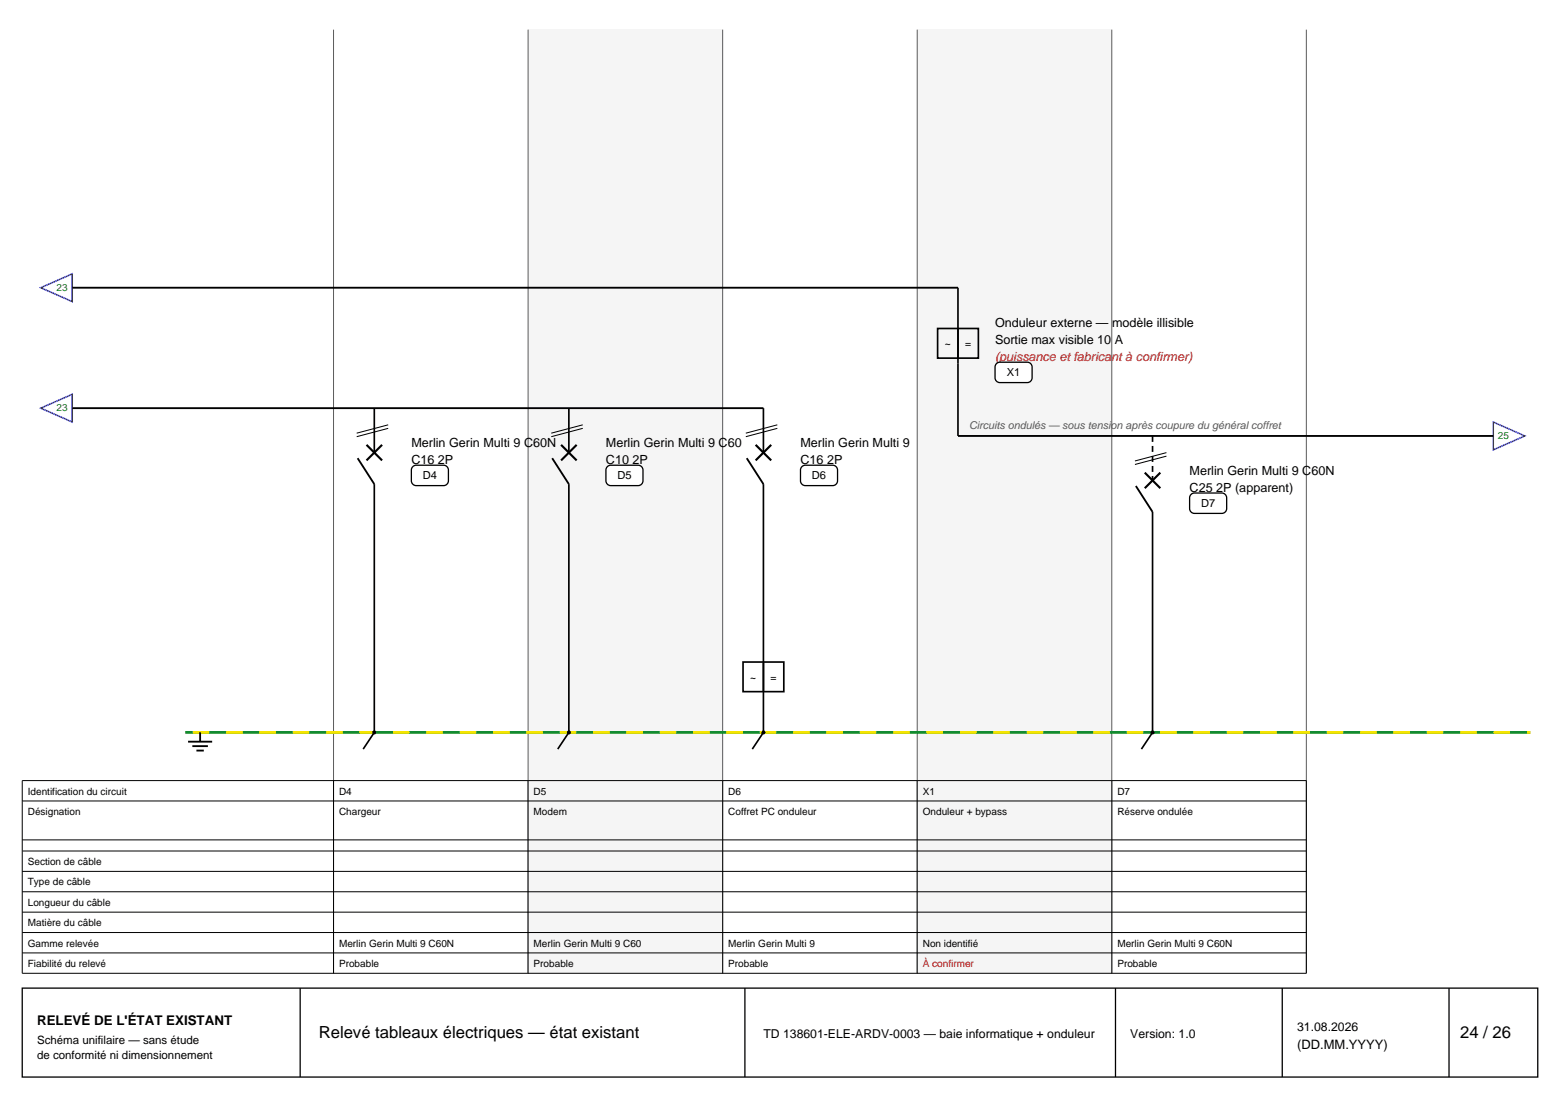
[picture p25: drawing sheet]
<svg xmlns="http://www.w3.org/2000/svg" width="297mm" height="210mm" viewBox="0 0 297 210" stroke-linecap="round" stroke-linejoin="round" font-family="sans-serif">
<defs><g id="words">
<g font-size="3.2">
<text x="60.7" y="197.7">Relevé tableaux électriques — état existant</text>
<text x="278" y="197.7">24 / 26</text>
</g>
<g font-size="2.5">
<text x="7.1" y="195.2">RELEVÉ DE L'ÉTAT EXISTANT</text>
<text x="246.9" y="199.8">(DD.MM.YYYY)</text>
</g>
<g font-size="2.4">
<text x="189.4" y="62.2">Onduleur externe — modèle illisible</text>
<text x="189.4" y="65.5">Sortie max visible 10 A</text>
<text x="78.3" y="85.1">Merlin Gerin Multi 9 C60N</text>
<text x="78.3" y="88.4">C16 2P</text>
<text x="115.4" y="85.1">Merlin Gerin Multi 9 C60</text>
<text x="115.4" y="88.4">C10 2P</text>
<text x="152.4" y="85.1">Merlin Gerin Multi 9</text>
<text x="152.4" y="88.4">C16 2P</text>
<text x="226.5" y="90.4">Merlin Gerin Multi 9 C60N</text>
<text x="226.5" y="93.7">C25 2P (apparent)</text>
</g>
<text font-size="2.4" fill="#b00000" x="189.4" y="68.8">(puissance et fabricant à confirmer)</text>
<g font-size="2.3">
<text x="145.3" y="197.7">TD 138601-ELE-ARDV-0003 — baie informatique + onduleur</text>
<text x="215.2" y="197.7">Version: 1.0</text>
<text x="246.9" y="196.2">31.08.2026</text>
</g>
<g font-size="2.2">
<text x="7.1" y="198.7">Schéma unifilaire — sans étude</text>
<text x="7.1" y="201.5">de conformité ni dimensionnement</text>
</g>
<g font-size="2.1">
<text x="191.7" y="71.7">X1</text>
<text x="80.5" y="91.3">D4</text>
<text x="117.5" y="91.3">D5</text>
<text x="154.6" y="91.3">D6</text>
<text x="228.7" y="96.6">D7</text>
</g>
<g font-size="2">
<text x="179.9" y="66.1">~</text>
<text x="183.7" y="66.1">=</text>
<text x="142.8" y="129.6">~</text>
<text x="146.7" y="129.6">=</text>
</g>
<text font-size="2" fill="#5a5a5a" x="184.5" y="81.7">Circuits ondulés — sous tension après coupure du général coffret</text>
<g font-size="1.9" fill="#0f8a2f">
<text x="10.8" y="55.4">23</text>
<text x="10.8" y="78.3">23</text>
<text x="285.2" y="83.6">25</text>
</g>
<g font-size="1.9">
<text x="5.3" y="151.3">Identification du circuit</text>
<text x="5.3" y="155.2">Désignation</text>
<text x="64.6" y="151.3">D4</text>
<text x="64.6" y="155.2">Chargeur</text>
<text x="101.6" y="151.3">D5</text>
<text x="101.6" y="155.2">Modem</text>
<text x="138.6" y="151.3">D6</text>
<text x="138.6" y="155.2">Coffret PC onduleur</text>
<text x="175.7" y="151.3">X1</text>
<text x="175.7" y="155.2">Onduleur + bypass</text>
<text x="212.7" y="151.3">D7</text>
<text x="212.7" y="155.2">Réserve ondulée</text>
<text x="5.3" y="164.7">Section de câble</text>
<text x="5.3" y="168.6">Type de câble</text>
<text x="5.3" y="172.5">Longueur du câble</text>
<text x="5.3" y="176.3">Matière du câble</text>
<text x="5.3" y="180.2">Gamme relevée</text>
<text x="5.3" y="184.1">Fiabilité du relevé</text>
<text x="64.6" y="180.2">Merlin Gerin Multi 9 C60N</text>
<text x="64.6" y="184.1">Probable</text>
<text x="101.6" y="180.2">Merlin Gerin Multi 9 C60</text>
<text x="101.6" y="184.1">Probable</text>
<text x="138.6" y="180.2">Merlin Gerin Multi 9</text>
<text x="138.6" y="184.1">Probable</text>
<text x="175.7" y="180.2">Non identifié</text>
<text x="212.7" y="180.2">Merlin Gerin Multi 9 C60N</text>
<text x="212.7" y="184.1">Probable</text>
</g>
<text font-size="1.9" fill="#b00000" x="175.7" y="184.1">À confirmer</text>
</g></defs>
<g fill="#f5f5f5">
<path d="M100.5 5.6h37.1v179.7h-37.1z" fill-rule="evenodd"/>
<path d="M174.6 5.6h37.1v179.7h-37.1z" fill-rule="evenodd"/>
</g>
<path d="M63.5 5.6v179.7M100.5 5.6v179.7M137.6 5.6v179.7M174.6 5.6v179.7M211.7 5.6v179.7M248.7 5.6v179.7" fill="none" stroke="#5a5a5a" stroke-width=".19"/>
<path d="M7.8 54.8l6-2.7v5.3z" fill="#fff" stroke="#22b" stroke-width=".28"/>
<path d="M13.8 54.8h168.6" fill="none" stroke="#000" stroke-width=".35"/>
<path d="M7.8 77.7l6-2.6v5.3z" fill="#fff" stroke="#22b" stroke-width=".28"/>
<path d="M13.8 77.7h131.5" fill="none" stroke="#000" stroke-width=".35"/>
<path d="M284.3 80.4l6 2.6-6 2.6z" fill="#fff" stroke="#22b" stroke-width=".28"/>
<path d="M68.1 87.2l3.2 5M182.4 83h101.9" fill="none" stroke="#000" stroke-width=".35"/>
<path d="M71.3 77.7v8.5M71.3 92.2v47.2" fill="none" stroke="#000" stroke-width=".32"/>
<path d="M73.9 80.9l-6 1.6M73.9 81.6l-6 1.5" fill="none" stroke="#000" stroke-width=".19"/>
<path d="M69.8 84.7l2.9 3M72.7 84.7l-2.9 3" fill="none" stroke="#000" stroke-width=".41"/>
<path d="M78.6 88.8l.6-.2h5.3a.92 .92 0 0 1 .9 .9v2a.92 .92 0 0 1-.9 1h-5.3a.92 .92 0 0 1-.9-1v-2z" fill-rule="evenodd" fill="#fff" stroke="#000" stroke-width=".25"/>
<path d="M108.3 77.7v8.5M108.3 92.2v47.2" fill="none" stroke="#000" stroke-width=".32"/>
<path d="M110.9 80.9l-5.9 1.6M110.9 81.6l-5.9 1.5" fill="none" stroke="#000" stroke-width=".19"/>
<path d="M106.8 84.7l3 3M109.8 84.7l-3 3" fill="none" stroke="#000" stroke-width=".41"/>
<path d="M105.1 87.2l3.2 5" fill="none" stroke="#000" stroke-width=".35"/>
<path d="M115.6 88.8l.7-.2h5.2a.92 .92 0 0 1 .9 .9v2a.92 .92 0 0 1-.9 1h-5.2a.92 .92 0 0 1-.9-1v-2z" fill-rule="evenodd" fill="#fff" stroke="#000" stroke-width=".25"/>
<path d="M145.3 77.7v8.5M145.3 92.2v47.2" fill="none" stroke="#000" stroke-width=".32"/>
<path d="M148 80.9l-6 1.6M148 81.6l-6 1.5" fill="none" stroke="#000" stroke-width=".19"/>
<path d="M143.9 84.7l2.9 3M146.8 84.7l-2.9 3" fill="none" stroke="#000" stroke-width=".41"/>
<path d="M142.2 87.2l3.1 5" fill="none" stroke="#000" stroke-width=".35"/>
<path d="M152.7 88.8l.6-.2h5.2a.92 .92 0 0 1 1 .9v2a.92 .92 0 0 1-1 1h-5.2a.92 .92 0 0 1-.9-1v-2z" fill-rule="evenodd" fill="#fff" stroke="#000" stroke-width=".25"/>
<path d="M182.4 54.8v28.2M178.5 62.5h7.8v5.7h-7.8zM141.5 126h7.7v5.7h-7.7zM145.3 126v5.7" fill="none" stroke="#000" stroke-width=".32"/>
<path d="M189.7 69.2l.7-.2h5.2a.92 .92 0 0 1 .9 .9v2a.92 .92 0 0 1-.9 .9h-5.2a.92 .92 0 0 1-1-.9v-2z" fill-rule="evenodd" fill="#fff" stroke="#000" stroke-width=".25"/>
<path d="M219.4 83v8.5" fill="none" stroke="#000" stroke-width=".32" stroke-dasharray="1.1 .8" stroke-linecap="butt"/>
<path d="M222.1 86.2l-6 1.6M222.1 86.8l-6 1.6" fill="none" stroke="#000" stroke-width=".19"/>
<path d="M217.9 90l3 2.9M220.9 90l-3 2.9" fill="none" stroke="#000" stroke-width=".41"/>
<path d="M216.3 92.5l3.1 5" fill="none" stroke="#000" stroke-width=".35"/>
<path d="M219.4 97.5v41.9" fill="none" stroke="#000" stroke-width=".32"/>
<path d="M226.8 94.1l.6-.2h5.2a.92 .92 0 0 1 .9 .9v2a.92 .92 0 0 1-.9 .9h-5.2a.92 .92 0 0 1-.9-.9v-2z" fill-rule="evenodd" fill="#fff" stroke="#000" stroke-width=".25"/>
<path d="M35.3 139.4h256.1" fill="none" stroke="#0f8a2f" stroke-width=".53"/>
<path d="M36.7 139.4h254.7" fill="none" stroke="#f5e400" stroke-width=".53" stroke-dasharray="3.2 3.2" stroke-linecap="butt"/>
<path d="M38.1 139.4v1.8M35.8 141.2h4.6M36.6 142.1h3M37.4 142.9h1.4" fill="none" stroke="#000" stroke-width=".35"/>
<g fill="#000">
<circle cx="71.3" cy="139.4" r=".39"/>
<circle cx="108.3" cy="139.4" r=".39"/>
<circle cx="145.3" cy="139.4" r=".39"/>
<circle cx="219.4" cy="139.4" r=".39"/>
</g>
<path d="M71.3 139.4l-2.2 3.2M108.3 139.4l-2.1 3.2M145.3 139.4l-2.1 3.2M219.4 139.4l-2.1 3.2" fill="none" stroke="#000" stroke-width=".32"/>
<g fill="#f5f5f5">
<path d="M100.5 148.6h37.1v36.7h-37.1z" fill-rule="evenodd"/>
<path d="M174.6 148.6h37.1v36.7h-37.1z" fill-rule="evenodd"/>
</g>
<g fill="none" stroke="#000" stroke-width=".19">
<path d="M4.2 148.6h244.5v36.7h-244.5zM4.2 152.5h244.5M4.2 159.9h244.5M63.5 148.6v36.7M100.5 148.6v36.7M137.6 148.6v36.7M174.6 148.6v36.7M211.7 148.6v36.7M4.2 162h244.5M4.2 165.9h244.5M4.2 169.8h244.5M4.2 173.7h244.5"/>
<path d="M4.2 177.5h244.5M4.2 181.4h244.5"/>
</g>
<path d="M4.2 188.1h288.6v17h-288.6z" fill-rule="evenodd" fill="#fff" stroke="#000" stroke-width=".25"/>
<path d="M57.1 188.1v17M141.8 188.1v17M212.4 188.1v17M244.1 188.1v17M275.9 188.1v17" fill="none" stroke="#000" stroke-width=".25"/>
<use href="#words"/>
</svg>
